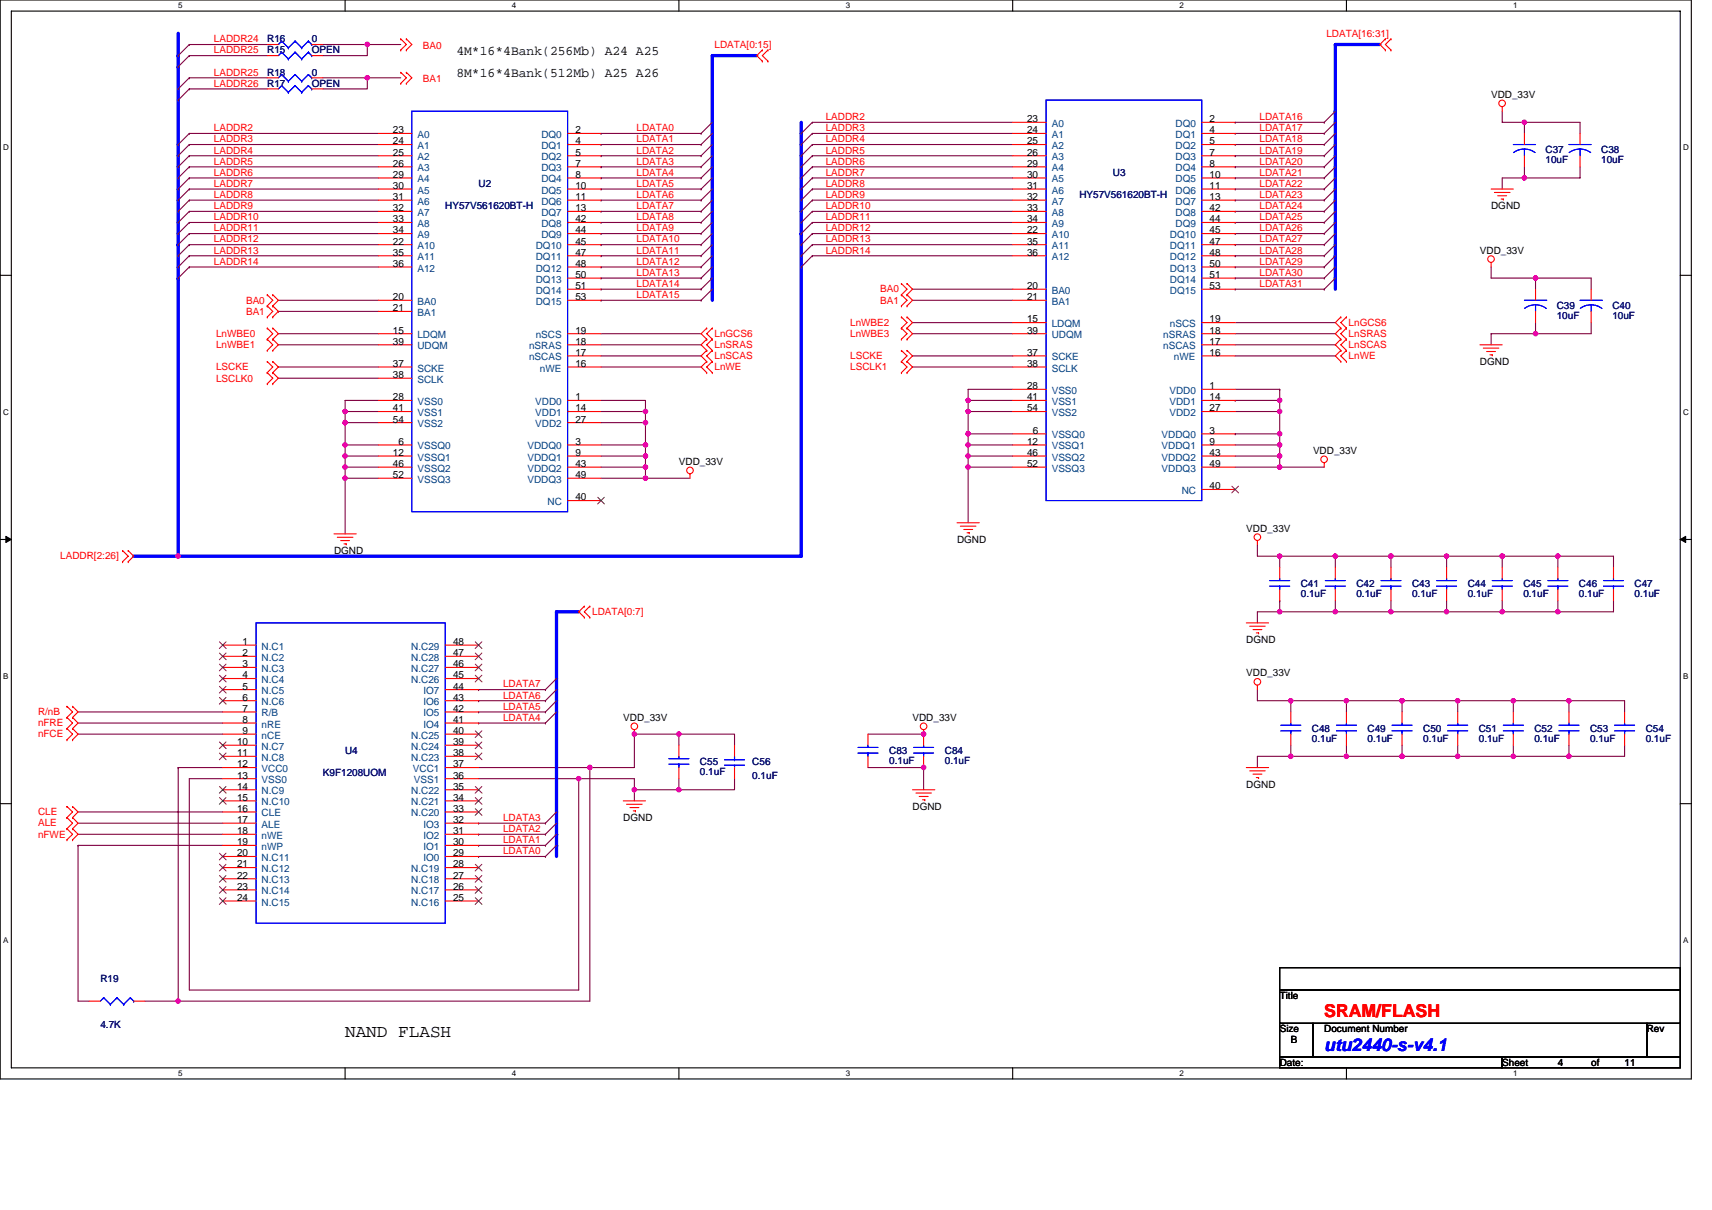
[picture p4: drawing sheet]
<svg xmlns="http://www.w3.org/2000/svg" width="297mm" height="210mm" viewBox="0 0 297 210" stroke-linecap="round" stroke-linejoin="round" font-family="sans-serif">
<defs><g id="words">
<text font-size="3.1" fill="#f00" x="229.8" y="176.6">SRAM/FLASH</text>
<text font-size="3.1" x="59.9" y="180">NAND FLASH</text>
<text font-size="3.1" fill="#00f" x="229.8" y="182.4">utu2440-s-v4.1</text>
<g font-size="2.3">
<text x="79.2" y="9.6">4M*16*4Bank(256Mb) A24 A25</text>
<text x="79.2" y="13.4">8M*16*4Bank(512Mb) A25 A26</text>
</g>
<g font-size="1.7" fill="#f00">
<text x="37.1" y="7.3">LADDR24</text>
<text x="37.1" y="9.3">LADDR25</text>
<text x="73.4" y="8.5">BA0</text>
<text x="124" y="8.3">LDATA[0:15]</text>
<text x="230.1" y="6.4">LDATA[16:31]</text>
<text x="37.1" y="15">LADDR26</text>
<text x="37.1" y="13.1">LADDR25</text>
<text x="73.4" y="14.3">BA1</text>
<text x="37.1" y="22.8">LADDR2</text>
<text x="110.4" y="22.8">LDATA0</text>
<text x="143.3" y="20.8">LADDR2</text>
<text x="143.3" y="22.8">LADDR3</text>
<text x="218.5" y="20.8">LDATA16</text>
<text x="218.5" y="22.8">LDATA17</text>
<text x="37.1" y="24.7">LADDR3</text>
<text x="37.1" y="26.6">LADDR4</text>
<text x="37.1" y="28.6">LADDR5</text>
<text x="110.4" y="24.7">LDATA1</text>
<text x="110.4" y="26.6">LDATA2</text>
<text x="110.4" y="28.6">LDATA3</text>
<text x="143.3" y="24.7">LADDR4</text>
<text x="143.3" y="26.6">LADDR5</text>
<text x="143.3" y="28.6">LADDR6</text>
<text x="218.5" y="24.7">LDATA18</text>
<text x="218.5" y="26.6">LDATA19</text>
<text x="218.5" y="28.6">LDATA20</text>
<text x="37.1" y="30.5">LADDR6</text>
<text x="37.1" y="32.4">LADDR7</text>
<text x="37.1" y="34.4">LADDR8</text>
<text x="110.4" y="30.5">LDATA4</text>
<text x="110.4" y="32.4">LDATA5</text>
<text x="110.4" y="34.4">LDATA6</text>
<text x="143.3" y="30.5">LADDR7</text>
<text x="143.3" y="32.4">LADDR8</text>
<text x="143.3" y="34.4">LADDR9</text>
<text x="218.5" y="30.5">LDATA21</text>
<text x="218.5" y="32.4">LDATA22</text>
<text x="218.5" y="34.4">LDATA23</text>
<text x="37.1" y="36.3">LADDR9</text>
<text x="37.1" y="38.2">LADDR10</text>
<text x="37.1" y="40.2">LADDR11</text>
<text x="110.4" y="36.3">LDATA7</text>
<text x="110.4" y="38.2">LDATA8</text>
<text x="110.4" y="40.2">LDATA9</text>
<text x="143.3" y="36.3">LADDR10</text>
<text x="143.3" y="38.2">LADDR11</text>
<text x="143.3" y="40.2">LADDR12</text>
<text x="218.5" y="36.3">LDATA24</text>
<text x="218.5" y="38.2">LDATA25</text>
<text x="218.5" y="40.2">LDATA26</text>
<text x="37.1" y="42.1">LADDR12</text>
<text x="37.1" y="44">LADDR13</text>
<text x="37.1" y="46">LADDR14</text>
<text x="110.4" y="42.1">LDATA10</text>
<text x="110.4" y="44">LDATA11</text>
<text x="110.4" y="46">LDATA12</text>
<text x="110.4" y="47.9">LDATA13</text>
<text x="143.3" y="42.1">LADDR13</text>
<text x="143.3" y="44">LADDR14</text>
<text x="218.5" y="42.1">LDATA27</text>
<text x="218.5" y="44">LDATA28</text>
<text x="218.5" y="46">LDATA29</text>
<text x="218.5" y="47.9">LDATA30</text>
<text x="42.7" y="52.7">BA0</text>
<text x="110.4" y="49.8">LDATA14</text>
<text x="110.4" y="51.7">LDATA15</text>
<text x="152.7" y="50.8">BA0</text>
<text x="152.7" y="52.7">BA1</text>
<text x="218.5" y="49.8">LDATA31</text>
<text x="37.5" y="58.5">LnWBE0</text>
<text x="42.7" y="54.6">BA1</text>
<text x="124" y="58.5">LnGCS6</text>
<text x="147.5" y="56.6">LnWBE2</text>
<text x="147.5" y="58.5">LnWBE3</text>
<text x="234" y="56.6">LnGCS6</text>
<text x="234" y="58.5">LnSRAS</text>
<text x="37.5" y="60.4">LnWBE1</text>
<text x="37.5" y="64.3">LSCKE</text>
<text x="124" y="60.4">LnSRAS</text>
<text x="124" y="62.4">LnSCAS</text>
<text x="124" y="64.3">LnWE</text>
<text x="147.5" y="62.4">LSCKE</text>
<text x="147.5" y="64.3">LSCLK1</text>
<text x="234" y="60.4">LnSCAS</text>
<text x="234" y="62.4">LnWE</text>
<text x="37.5" y="66.2">LSCLK0</text>
<text x="10.5" y="97.1">LADDR[2:26]</text>
<text x="102.7" y="106.7">LDATA[0:7]</text>
<text x="87.3" y="119.3">LDATA7</text>
<text x="6.6" y="124.1">R/nB</text>
<text x="87.3" y="125.1">LDATA4</text>
<text x="87.3" y="123.2">LDATA5</text>
<text x="87.3" y="121.2">LDATA6</text>
<text x="6.6" y="126">nFRE</text>
<text x="6.6" y="128">nFCE</text>
<text x="6.6" y="141.5">CLE</text>
<text x="6.6" y="143.4">ALE</text>
<text x="87.3" y="142.5">LDATA3</text>
<text x="6.6" y="145.4">nFWE</text>
<text x="87.3" y="148.3">LDATA0</text>
<text x="87.3" y="146.3">LDATA1</text>
<text x="87.3" y="144.4">LDATA2</text>
</g>
<g font-size="1.7" fill="#000080">
<text x="46.4" y="9.3">R15</text>
<text x="46.4" y="7.3">R16</text>
<text x="54.1" y="9.3">OPEN</text>
<text x="54.1" y="7.3">0</text>
<text x="46.4" y="15">R17</text>
<text x="46.4" y="13.1">R18</text>
<text x="54.1" y="15">OPEN</text>
<text x="54.1" y="13.1">0</text>
<text x="268.2" y="26.6">C37</text>
<text x="268.2" y="28.4">10uF</text>
<text x="277.8" y="26.6">C38</text>
<text x="277.8" y="28.4">10uF</text>
<text x="83" y="32.4">U2</text>
<text x="187.3" y="34.4">HY57V561620BT-H</text>
<text x="193.1" y="30.5">U3</text>
<text x="77.3" y="36.3">HY57V561620BT-H</text>
<text x="270.1" y="53.7">C39</text>
<text x="279.8" y="53.7">C40</text>
<text x="270.1" y="55.4">10uF</text>
<text x="279.8" y="55.4">10uF</text>
<text x="225.7" y="101.9">C41</text>
<text x="235.3" y="101.9">C42</text>
<text x="245" y="101.9">C43</text>
<text x="254.7" y="101.9">C44</text>
<text x="264.3" y="101.9">C45</text>
<text x="274" y="101.9">C46</text>
<text x="283.6" y="101.9">C47</text>
<text x="225.7" y="103.7">0.1uF</text>
<text x="235.3" y="103.7">0.1uF</text>
<text x="245" y="103.7">0.1uF</text>
<text x="254.7" y="103.7">0.1uF</text>
<text x="264.3" y="103.7">0.1uF</text>
<text x="274" y="103.7">0.1uF</text>
<text x="283.6" y="103.7">0.1uF</text>
<text x="59.9" y="130.9">U4</text>
<text x="154.3" y="130.9">C83</text>
<text x="163.9" y="130.9">C84</text>
<text x="227.6" y="127">C48</text>
<text x="227.6" y="128.8">0.1uF</text>
<text x="237.3" y="127">C49</text>
<text x="237.3" y="128.8">0.1uF</text>
<text x="246.9" y="127">C50</text>
<text x="246.9" y="128.8">0.1uF</text>
<text x="256.6" y="127">C51</text>
<text x="256.6" y="128.8">0.1uF</text>
<text x="266.2" y="127">C52</text>
<text x="266.2" y="128.8">0.1uF</text>
<text x="275.9" y="127">C53</text>
<text x="275.9" y="128.8">0.1uF</text>
<text x="285.5" y="127">C54</text>
<text x="285.5" y="128.8">0.1uF</text>
<text x="56" y="134.7">K9F1208UOM</text>
<text x="121.5" y="132.8">C55</text>
<text x="121.5" y="134.5">0.1uF</text>
<text x="130.5" y="132.8">C56</text>
<text x="130.5" y="135.1">0.1uF</text>
<text x="154.3" y="132.6">0.1uF</text>
<text x="163.9" y="132.6">0.1uF</text>
<text x="17.4" y="170.5">R19</text>
<text x="17.4" y="178.4">4.7K</text>
</g>
<g font-size="1.7">
<text x="258.7" y="17">VDD_33V</text>
<text x="68.2" y="23.1">23</text>
<text x="99.8" y="23.1">2</text>
<text x="178.2" y="21.2">23</text>
<text x="178.2" y="23.1">24</text>
<text x="209.9" y="21.2">2</text>
<text x="209.9" y="23.1">4</text>
<text x="68.2" y="25.1">24</text>
<text x="68.2" y="27">25</text>
<text x="68.2" y="28.9">26</text>
<text x="99.8" y="25.1">4</text>
<text x="99.8" y="27">5</text>
<text x="99.8" y="28.9">7</text>
<text x="178.2" y="25.1">25</text>
<text x="178.2" y="27">26</text>
<text x="178.2" y="28.9">29</text>
<text x="209.9" y="25.1">5</text>
<text x="209.9" y="27">7</text>
<text x="209.9" y="28.9">8</text>
<text x="68.2" y="30.9">29</text>
<text x="68.2" y="32.8">30</text>
<text x="68.2" y="34.7">31</text>
<text x="99.8" y="30.9">8</text>
<text x="99.8" y="32.8">10</text>
<text x="99.8" y="34.7">11</text>
<text x="178.2" y="30.9">30</text>
<text x="178.2" y="32.8">31</text>
<text x="178.2" y="34.7">32</text>
<text x="209.9" y="30.9">10</text>
<text x="209.9" y="32.8">11</text>
<text x="209.9" y="34.7">13</text>
<text x="68.2" y="36.7">32</text>
<text x="68.2" y="38.6">33</text>
<text x="68.2" y="40.5">34</text>
<text x="99.8" y="36.7">13</text>
<text x="99.8" y="38.6">42</text>
<text x="99.8" y="40.5">44</text>
<text x="178.2" y="36.7">33</text>
<text x="178.2" y="38.6">34</text>
<text x="178.2" y="40.5">22</text>
<text x="209.9" y="40.5">45</text>
<text x="209.9" y="36.7">42</text>
<text x="209.9" y="38.6">44</text>
<text x="258.7" y="36.3">DGND</text>
<text x="68.2" y="42.4">22</text>
<text x="68.2" y="44.4">35</text>
<text x="68.2" y="46.3">36</text>
<text x="99.8" y="42.4">45</text>
<text x="99.8" y="44.4">47</text>
<text x="99.8" y="46.3">48</text>
<text x="178.2" y="42.4">35</text>
<text x="178.2" y="44.4">36</text>
<text x="209.9" y="42.4">47</text>
<text x="209.9" y="44.4">48</text>
<text x="209.9" y="46.3">50</text>
<text x="256.8" y="44">VDD_33V</text>
<text x="68.2" y="52.1">20</text>
<text x="99.8" y="48.2">50</text>
<text x="99.8" y="50.2">51</text>
<text x="99.8" y="52.1">53</text>
<text x="178.2" y="50.2">20</text>
<text x="178.2" y="52.1">21</text>
<text x="209.9" y="48.2">51</text>
<text x="209.9" y="50.2">53</text>
<text x="68.2" y="54">21</text>
<text x="68.2" y="57.9">15</text>
<text x="68.2" y="59.8">39</text>
<text x="99.8" y="57.9">19</text>
<text x="99.8" y="59.8">18</text>
<text x="178.2" y="56">15</text>
<text x="178.2" y="57.9">39</text>
<text x="209.9" y="56">19</text>
<text x="209.9" y="59.8">17</text>
<text x="209.9" y="57.9">18</text>
<text x="68.2" y="63.7">37</text>
<text x="68.2" y="65.6">38</text>
<text x="99.8" y="61.7">17</text>
<text x="99.8" y="63.7">16</text>
<text x="178.2" y="61.7">37</text>
<text x="178.2" y="63.7">38</text>
<text x="209.9" y="61.7">16</text>
<text x="256.8" y="63.3">DGND</text>
<text x="68.2" y="69.5">28</text>
<text x="68.2" y="71.4">41</text>
<text x="99.8" y="69.5">1</text>
<text x="99.8" y="71.4">14</text>
<text x="178.2" y="67.5">28</text>
<text x="178.2" y="69.5">41</text>
<text x="178.2" y="71.4">54</text>
<text x="209.9" y="67.5">1</text>
<text x="209.9" y="69.5">14</text>
<text x="209.9" y="71.4">27</text>
<text x="68.2" y="73.3">54</text>
<text x="69.1" y="77.2">6</text>
<text x="99.8" y="77.2">3</text>
<text x="99.8" y="73.3">27</text>
<text x="178.2" y="77.2">12</text>
<text x="179.2" y="75.3">6</text>
<text x="209.9" y="75.3">3</text>
<text x="209.9" y="77.2">9</text>
<text x="68.2" y="79.1">12</text>
<text x="68.2" y="81">46</text>
<text x="68.2" y="83">52</text>
<text x="99.8" y="81">43</text>
<text x="99.8" y="79.1">9</text>
<text x="99.8" y="83">49</text>
<text x="117.8" y="80.7">VDD_33V</text>
<text x="178.2" y="79.1">46</text>
<text x="178.2" y="81">52</text>
<text x="209.9" y="79.1">43</text>
<text x="209.9" y="81">49</text>
<text x="227.8" y="78.8">VDD_33V</text>
<text x="99.8" y="86.8">40</text>
<text x="209.9" y="84.9">40</text>
<text x="166" y="94.2">DGND</text>
<text x="216.2" y="92.3">VDD_33V</text>
<text x="58" y="96.1">DGND</text>
<text x="42.1" y="111.9">1</text>
<text x="42.1" y="113.9">2</text>
<text x="78.6" y="111.9">48</text>
<text x="78.6" y="113.9">47</text>
<text x="216.2" y="111.6">DGND</text>
<text x="42.1" y="115.8">3</text>
<text x="42.1" y="117.7">4</text>
<text x="42.1" y="119.7">5</text>
<text x="78.6" y="115.8">46</text>
<text x="78.6" y="117.7">45</text>
<text x="78.6" y="119.7">44</text>
<text x="216.2" y="117.4">VDD_33V</text>
<text x="42.1" y="121.6">6</text>
<text x="42.1" y="123.5">7</text>
<text x="42.1" y="125.5">8</text>
<text x="78.6" y="121.6">43</text>
<text x="78.6" y="123.5">42</text>
<text x="78.6" y="125.5">41</text>
<text x="108.1" y="125.1">VDD_33V</text>
<text x="158.3" y="125.1">VDD_33V</text>
<text x="41.1" y="129.3">10</text>
<text x="41.1" y="131.2">11</text>
<text x="42.1" y="127.4">9</text>
<text x="78.6" y="127.4">40</text>
<text x="78.6" y="129.3">39</text>
<text x="78.6" y="131.2">38</text>
<text x="41.1" y="133.2">12</text>
<text x="41.1" y="135.1">13</text>
<text x="41.1" y="137">14</text>
<text x="78.6" y="137">35</text>
<text x="78.6" y="135.1">36</text>
<text x="78.6" y="133.2">37</text>
<text x="216.2" y="136.7">DGND</text>
<text x="41.1" y="139">15</text>
<text x="41.1" y="140.9">16</text>
<text x="41.1" y="142.8">17</text>
<text x="78.6" y="139">34</text>
<text x="78.6" y="140.9">33</text>
<text x="78.6" y="142.8">32</text>
<text x="108.1" y="142.5">DGND</text>
<text x="158.3" y="140.5">DGND</text>
<text x="41.1" y="144.8">18</text>
<text x="41.1" y="146.7">19</text>
<text x="41.1" y="148.6">20</text>
<text x="78.6" y="144.8">31</text>
<text x="78.6" y="146.7">30</text>
<text x="78.6" y="148.6">29</text>
<text x="41.1" y="150.5">21</text>
<text x="41.1" y="152.5">22</text>
<text x="41.1" y="154.4">23</text>
<text x="78.6" y="150.5">28</text>
<text x="78.6" y="152.5">27</text>
<text x="78.6" y="154.4">26</text>
<text x="41.1" y="156.3">24</text>
<text x="78.6" y="156.3">25</text>
<text x="222" y="173.4">Title</text>
<text x="222" y="179.1">Size</text>
<text x="229.8" y="179.1">Document Number</text>
<text x="285.7" y="179.1">Rev</text>
<text x="222" y="184.9">Date:</text>
<text x="224" y="181.1">B</text>
<text x="260.6" y="184.9">Sheet</text>
<text x="270.3" y="184.9">4</text>
<text x="276.1" y="184.9">of</text>
<text x="281.9" y="184.9">11</text>
</g>
<g font-size="1.7" fill="#004080">
<text x="72.4" y="23.9">A0</text>
<text x="93.9" y="23.9">DQ0</text>
<text x="182.5" y="22">A0</text>
<text x="182.5" y="23.9">A1</text>
<text x="204" y="22">DQ0</text>
<text x="204" y="23.9">DQ1</text>
<text x="72.4" y="25.9">A1</text>
<text x="72.4" y="27.8">A2</text>
<text x="72.4" y="29.7">A3</text>
<text x="93.9" y="25.9">DQ1</text>
<text x="93.9" y="27.8">DQ2</text>
<text x="93.9" y="29.7">DQ3</text>
<text x="182.5" y="25.9">A2</text>
<text x="182.5" y="27.8">A3</text>
<text x="182.5" y="29.7">A4</text>
<text x="204" y="25.9">DQ2</text>
<text x="204" y="27.8">DQ3</text>
<text x="204" y="29.7">DQ4</text>
<text x="72.4" y="31.7">A4</text>
<text x="72.4" y="33.6">A5</text>
<text x="72.4" y="35.5">A6</text>
<text x="93.9" y="31.7">DQ4</text>
<text x="93.9" y="33.6">DQ5</text>
<text x="93.9" y="35.5">DQ6</text>
<text x="182.5" y="31.7">A5</text>
<text x="182.5" y="33.6">A6</text>
<text x="182.5" y="35.5">A7</text>
<text x="204" y="31.7">DQ5</text>
<text x="204" y="33.6">DQ6</text>
<text x="204" y="35.5">DQ7</text>
<text x="72.4" y="37.5">A7</text>
<text x="72.4" y="39.4">A8</text>
<text x="72.4" y="41.3">A9</text>
<text x="93.9" y="37.5">DQ7</text>
<text x="93.9" y="39.4">DQ8</text>
<text x="93.9" y="41.3">DQ9</text>
<text x="182.5" y="37.5">A8</text>
<text x="182.5" y="39.4">A9</text>
<text x="182.5" y="41.3">A10</text>
<text x="203" y="41.3">DQ10</text>
<text x="204" y="37.5">DQ8</text>
<text x="204" y="39.4">DQ9</text>
<text x="72.4" y="43.2">A10</text>
<text x="72.4" y="45.2">A11</text>
<text x="72.4" y="47.1">A12</text>
<text x="93" y="43.2">DQ10</text>
<text x="93" y="45.2">DQ11</text>
<text x="93" y="47.1">DQ12</text>
<text x="182.5" y="43.2">A11</text>
<text x="182.5" y="45.2">A12</text>
<text x="203" y="43.2">DQ11</text>
<text x="203" y="45.2">DQ12</text>
<text x="203" y="47.1">DQ13</text>
<text x="72.4" y="52.9">BA0</text>
<text x="93" y="49">DQ13</text>
<text x="93" y="51">DQ14</text>
<text x="93" y="52.9">DQ15</text>
<text x="182.5" y="51">BA0</text>
<text x="182.5" y="52.9">BA1</text>
<text x="203" y="49">DQ14</text>
<text x="203" y="51">DQ15</text>
<text x="72.4" y="54.8">BA1</text>
<text x="72.4" y="58.7">LDQM</text>
<text x="93" y="58.7">nSCS</text>
<text x="182.5" y="56.8">LDQM</text>
<text x="182.5" y="58.7">UDQM</text>
<text x="201.8" y="58.7">nSRAS</text>
<text x="203" y="56.8">nSCS</text>
<text x="72.4" y="60.6">UDQM</text>
<text x="72.4" y="64.5">SCKE</text>
<text x="91.8" y="62.5">nSCAS</text>
<text x="91.8" y="60.6">nSRAS</text>
<text x="93.7" y="64.5">nWE</text>
<text x="182.5" y="62.5">SCKE</text>
<text x="182.5" y="64.5">SCLK</text>
<text x="201.8" y="60.6">nSCAS</text>
<text x="203.7" y="62.5">nWE</text>
<text x="72.4" y="70.3">VSS0</text>
<text x="72.4" y="66.4">SCLK</text>
<text x="92.9" y="70.3">VDD0</text>
<text x="182.5" y="68.3">VSS0</text>
<text x="182.5" y="70.3">VSS1</text>
<text x="202.9" y="68.3">VDD0</text>
<text x="202.9" y="70.3">VDD1</text>
<text x="72.4" y="72.2">VSS1</text>
<text x="72.4" y="74.1">VSS2</text>
<text x="72.4" y="78">VSSQ0</text>
<text x="91.5" y="78">VDDQ0</text>
<text x="92.9" y="72.2">VDD1</text>
<text x="92.9" y="74.1">VDD2</text>
<text x="182.5" y="72.2">VSS2</text>
<text x="182.5" y="76.1">VSSQ0</text>
<text x="182.5" y="78">VSSQ1</text>
<text x="201.5" y="76.1">VDDQ0</text>
<text x="201.5" y="78">VDDQ1</text>
<text x="202.9" y="72.2">VDD2</text>
<text x="72.4" y="79.9">VSSQ1</text>
<text x="72.4" y="81.9">VSSQ2</text>
<text x="72.4" y="83.8">VSSQ3</text>
<text x="91.5" y="81.9">VDDQ2</text>
<text x="91.5" y="79.9">VDDQ1</text>
<text x="91.5" y="83.8">VDDQ3</text>
<text x="182.5" y="79.9">VSSQ2</text>
<text x="182.5" y="81.9">VSSQ3</text>
<text x="201.5" y="79.9">VDDQ2</text>
<text x="201.5" y="81.9">VDDQ3</text>
<text x="95" y="87.7">NC</text>
<text x="205" y="85.7">NC</text>
<text x="45.4" y="112.7">N.C1</text>
<text x="71.3" y="112.7">N.C29</text>
<text x="45.4" y="114.7">N.C2</text>
<text x="45.4" y="116.6">N.C3</text>
<text x="45.4" y="118.5">N.C4</text>
<text x="71.3" y="114.7">N.C28</text>
<text x="71.3" y="116.6">N.C27</text>
<text x="71.3" y="118.5">N.C26</text>
<text x="45.4" y="120.5">N.C5</text>
<text x="45.4" y="122.4">N.C6</text>
<text x="45.4" y="124.3">R/B</text>
<text x="73.5" y="120.5">IO7</text>
<text x="73.5" y="122.4">IO6</text>
<text x="73.5" y="124.3">IO5</text>
<text x="45.4" y="126.3">nRE</text>
<text x="45.4" y="128.2">nCE</text>
<text x="45.4" y="130.1">N.C7</text>
<text x="71.3" y="128.2">N.C25</text>
<text x="71.3" y="130.1">N.C24</text>
<text x="73.5" y="126.3">IO4</text>
<text x="45.4" y="132">N.C8</text>
<text x="45.4" y="134">VCC0</text>
<text x="45.4" y="135.9">VSS0</text>
<text x="45.4" y="137.8">N.C9</text>
<text x="71.3" y="132">N.C23</text>
<text x="71.3" y="137.8">N.C22</text>
<text x="71.6" y="134">VCC1</text>
<text x="71.8" y="135.9">VSS1</text>
<text x="45.4" y="139.8">N.C10</text>
<text x="45.4" y="141.7">CLE</text>
<text x="45.4" y="143.6">ALE</text>
<text x="71.3" y="139.8">N.C21</text>
<text x="71.3" y="141.7">N.C20</text>
<text x="73.5" y="143.6">IO3</text>
<text x="45.4" y="145.6">nWE</text>
<text x="45.4" y="147.5">nWP</text>
<text x="45.4" y="149.4">N.C11</text>
<text x="73.5" y="145.6">IO2</text>
<text x="73.5" y="147.5">IO1</text>
<text x="73.5" y="149.4">IO0</text>
<text x="45.4" y="151.3">N.C12</text>
<text x="45.4" y="153.3">N.C13</text>
<text x="45.4" y="155.2">N.C14</text>
<text x="71.3" y="151.3">N.C19</text>
<text x="71.3" y="153.3">N.C18</text>
<text x="71.3" y="155.2">N.C17</text>
<text x="45.4" y="157.1">N.C15</text>
<text x="71.3" y="157.1">N.C16</text>
</g>
<g font-size="1.4">
<text x="30.9" y="1.5">5</text>
<text x="88.8" y="1.5">4</text>
<text x="146.7" y="1.5">3</text>
<text x="204.7" y="1.5">2</text>
<text x="262.6" y="1.5">1</text>
<text x=".5" y="26.1">D</text>
<text x="292" y="26.1">D</text>
<text x=".5" y="71.9">C</text>
<text x="292" y="71.9">C</text>
<text x=".5" y="117.8">B</text>
<text x="292" y="117.8">B</text>
<text x=".5" y="163.6">A</text>
<text x="292" y="163.6">A</text>
<text x="30.9" y="186.8">5</text>
<text x="88.8" y="186.8">4</text>
<text x="146.7" y="186.8">3</text>
<text x="204.7" y="186.8">2</text>
<text x="262.6" y="186.8">1</text>
</g>
</g></defs>
<path d="M0 0h293.5v187.2h-293.5zM2 1.9h289.5v183.4h-289.5z" fill="none" stroke="#000" stroke-width=".19"/>
<g fill="#fff">
<path d="M30.9 .2h.8v1.6h-.8z"/>
<path d="M30.9 185.5h.8v1.6h-.8z"/>
</g>
<path d="M59.9 0v1.9M59.9 185.3v1.9" fill="none" stroke="#000" stroke-width=".19"/>
<g fill="#fff">
<path d="M88.8 .2h.8v1.6h-.8z"/>
<path d="M88.8 185.5h.8v1.6h-.8z"/>
</g>
<path d="M117.8 0v1.9M117.8 185.3v1.9" fill="none" stroke="#000" stroke-width=".19"/>
<g fill="#fff">
<path d="M146.7 .2h.8v1.6h-.8z"/>
<path d="M146.7 185.5h.8v1.6h-.8z"/>
</g>
<path d="M175.7 0v1.9M175.7 185.3v1.9" fill="none" stroke="#000" stroke-width=".19"/>
<g fill="#fff">
<path d="M204.7 .2h.7v1.6h-.7z"/>
<path d="M204.7 185.5h.7v1.6h-.7z"/>
</g>
<path d="M233.6 0v1.9M233.6 185.3v1.9" fill="none" stroke="#000" stroke-width=".19"/>
<g fill="#fff">
<path d="M262.6 .2h.7v1.6h-.7z"/>
<path d="M262.6 185.5h.7v1.6h-.7z"/>
<path d="M.5 24.8h1v1.6h-1z"/>
<path d="M292 24.8h1v1.6h-1z"/>
<path d="M.5 70.7h1v1.5h-1z"/>
<path d="M292 70.7h1v1.5h-1z"/>
</g>
<path d="M0 47.8h2M291.5 47.8h2" fill="none" stroke="#000" stroke-width=".19"/>
<g fill="#fff">
<path d="M.5 116.5h.9v1.6h-.9z"/>
<path d="M292 116.5h.9v1.6h-.9z"/>
</g>
<path d="M0 93.6h2M291.5 93.6h2" fill="none" stroke="#000" stroke-width=".19"/>
<path d="M1 93.1l1 .5-1 .5zM291.5 93.6l1-.5v1z" fill="#000" stroke="#000" stroke-width=".17"/>
<g fill="#fff">
<path d="M.5 162.4h.9v1.5h-.9z"/>
<path d="M292 162.4h.9v1.5h-.9z"/>
</g>
<path d="M0 139.5h2M291.5 139.5h2M222 167.9h69.5v3.9h-69.5zM222 171.8h69.5v5.8h-69.5zM222 177.6h5.8v5.8h-5.8zM227.8 177.6h57.9v5.8h-57.9zM285.7 177.6h5.8v5.8h-5.8zM222 183.4h38.6v1.9h-38.6zM260.6 183.4h30.9v1.9h-30.9z" fill="none" stroke="#000" stroke-width=".19"/>
<g fill="none" stroke="#00f" stroke-width=".57">
<path d="M30.9 11.6v30.9M30.9 9.7h.1M30.9 5.8v3.9M30.9 11.6h.1M30.9 9.7v1.9M131.3 9.7h-7.7v38.6M231.7 19.3h.1M231.7 19.3v25.1M239.4 7.7h-7.7v11.6M139 21.2v19.3M30.9 48.3h.1M30.9 42.5v5.8"/>
<path d="M30.9 42.5h.1M30.9 48.3v48.2M123.6 48.3v3.8M123.6 48.3h.1M139 40.5v56h-108.1M139 40.5h.1M231.7 44.4v5.8M231.7 44.4h.1M23.2 96.5h7.7M96.6 106.2v38.6M96.6 106.2h.1M96.6 106.2h3.8"/>
<path d="M96.6 146.7h.1M96.6 144.8h.1M96.6 144.8v3.8"/>
</g>
<g fill="none" stroke="#800040" stroke-width=".19">
<path d="M30.9 17.4h.1M30.9 15.4h.1M30.9 9.7h.1M30.9 11.6h.1M32.8 15.4h.1M32.8 13.5h.1M32.8 7.7h.1M32.8 9.7h.1M32.8 15.4h13.6M32.8 13.5h13.6M32.8 7.7h13.6M32.8 9.7h13.6"/>
<path d="M32.8 15.4l-1.9 2M32.8 13.5l-1.9 1.9M32.8 7.7l-1.9 2M32.8 9.7l-1.9 1.9M56 7.7h7.7M56 13.5h7.7M63.7 7.7v2h-7.7M63.7 7.7h.1M63.7 7.7h5.8M63.7 13.5v1.9h-7.7M63.7 13.5h.1M63.7 13.5h5.8"/>
<path d="M231.7 19.3l-1.9 1.9M260.6 19.3v1.9h3.9M30.9 25.1h.1M30.9 27h.1M30.9 29h.1M30.9 30.9h.1M30.9 32.8h.1M30.9 34.7h.1M30.9 36.7h.1M30.9 38.6h.1M32.8 23.2h.1M32.8 25.1h.1"/>
<path d="M32.8 27h.1M32.8 29h.1M32.8 30.9h.1M32.8 32.8h.1M32.8 34.7h.1M32.8 36.7h.1M32.8 38.6h.1M32.8 23.2h32.9M32.8 25.1h32.9M32.8 27h32.9M32.8 29h32.9M32.8 30.9h32.9"/>
<path d="M32.8 32.8h32.9M32.8 34.7h32.9M32.8 36.7h32.9M32.8 38.6h32.9M32.8 23.2l-1.9 1.9M32.8 25.1l-1.9 1.9M32.8 27l-1.9 2M32.8 29l-1.9 1.9M32.8 30.9l-1.9 1.9M32.8 32.8l-1.9 1.9M32.8 34.7l-1.9 2M32.8 36.7l-1.9 1.9"/>
<path d="M32.8 38.6l-1.9 1.9M104.3 23.2h.1M104.3 25.1h.1M104.3 27h.1M104.3 29h.1M104.3 30.9h.1M104.3 32.8h.1M104.3 34.7h.1M104.3 36.7h.1M104.3 38.6h.1M104.3 23.2h17.3M104.3 25.1h17.3"/>
<path d="M104.3 27h17.3M104.3 29h17.3M104.3 30.9h17.3M104.3 32.8h17.3M104.3 34.7h17.3M104.3 36.7h17.3M104.3 38.6h17.3M121.6 23.2h.1M121.6 25.1h.1M121.6 27h.1M121.6 29h.1M121.6 30.9h.1"/>
<path d="M121.6 32.8h.1M121.6 34.7h.1M121.6 36.7h.1M121.6 38.6h.1M123.6 21.2l-2 2M123.6 23.2l-2 1.9M123.6 25.1l-2 1.9M123.6 27l-2 2M123.6 29l-2 1.9M123.6 30.9l-2 1.9M123.6 32.8l-2 1.9M123.6 34.7l-2 2"/>
<path d="M123.6 36.7l-2 1.9M123.6 38.6l-2 1.9M139 23.2h.1M139 25.1h.1M139 27h.1M139 29h.1M139 30.9h.1M139 32.8h.1M139 34.7h.1M139 36.7h.1M139 38.6h.1M140.9 21.2h.1"/>
<path d="M140.9 23.2h.1M140.9 25.1h.1M140.9 27h.1M140.9 29h.1M140.9 30.9h.1M140.9 32.8h.1M140.9 34.7h.1M140.9 36.7h.1M140.9 38.6h.1M140.9 23.2h34.8M140.9 25.1h34.8M140.9 27h34.8"/>
<path d="M140.9 29h34.8M140.9 30.9h34.8M140.9 32.8h34.8M140.9 34.7h34.8M140.9 36.7h34.8M140.9 38.6h34.8M140.9 21.2h34.8M140.9 27l-1.9 2M140.9 21.2l-1.9 2M140.9 23.2l-1.9 1.9M140.9 25.1l-1.9 1.9M140.9 29l-1.9 1.9"/>
<path d="M140.9 30.9l-1.9 1.9M140.9 32.8l-1.9 1.9M140.9 34.7l-1.9 2M140.9 36.7l-1.9 1.9M140.9 38.6l-1.9 1.9M214.3 21.2h.1M214.3 23.2h.1M214.3 25.1h.1M214.3 27h.1M214.3 29h.1M214.3 30.9h.1M214.3 32.8h.1"/>
<path d="M214.3 34.7h.1M214.3 36.7h.1M214.3 38.6h.1M214.3 23.2h15.5M214.3 25.1h15.5M214.3 27h15.5M214.3 29h15.5M214.3 30.9h15.5M214.3 32.8h15.5M214.3 34.7h15.5M214.3 36.7h15.5M214.3 38.6h15.5"/>
<path d="M214.3 21.2h15.5M229.8 21.2h.1M229.8 23.2h.1M229.8 25.1h.1M229.8 27h.1M229.8 29h.1M229.8 30.9h.1M229.8 32.8h.1M229.8 34.7h.1M229.8 36.7h.1M229.8 38.6h.1M231.7 21.2l-1.9 2"/>
<path d="M231.7 23.2l-1.9 1.9M231.7 25.1l-1.9 1.9M231.7 27l-1.9 2M231.7 29l-1.9 1.9M231.7 30.9l-1.9 1.9M231.7 32.8l-1.9 1.9M231.7 34.7l-1.9 2M231.7 36.7l-1.9 1.9M231.7 38.6l-1.9 1.9M264.5 21.2h9.6v2M264.5 30.9h-3.9v1.9M264.5 30.9h.1"/>
<path d="M264.5 29v1.9M264.5 21.2h.1M264.5 21.2v2M274.1 29v1.9h-9.6M30.9 40.5h.1M30.9 42.5h.1M30.9 44.4h.1M30.9 46.3h.1M30.9 48.3h.1M32.8 40.5h.1M32.8 42.5h.1M32.8 44.4h.1"/>
<path d="M32.8 46.3h.1M32.8 40.5h32.9M32.8 42.5h32.9M32.8 44.4h32.9M32.8 46.3h32.9M32.8 40.5l-1.9 2M32.8 42.5l-1.9 1.9M32.8 44.4l-1.9 1.9M32.8 46.3l-1.9 2M48.3 57.9h17.4M48.3 59.8h17.4M48.3 52.1h17.4"/>
<path d="M48.3 54h.1M48.3 54h17.4M104.3 40.5h.1M104.3 42.5h.1M104.3 44.4h.1M104.3 46.3h.1M104.3 48.3h.1M104.3 50.2h.1M104.3 52.1h.1M104.3 57.9h17.3M104.3 59.8h17.3M104.3 40.5h17.3"/>
<path d="M104.3 42.5h17.3M104.3 44.4h17.3M104.3 46.3h17.3M104.3 48.3h17.3M104.3 50.2h17.3M104.3 52.1h17.3M121.6 40.5h.1M121.6 42.5h.1M121.6 44.4h.1M121.6 46.3h.1M121.6 48.3h.1M121.6 50.2h.1"/>
<path d="M121.6 52.1h.1M123.6 40.5l-2 2M123.6 42.5l-2 1.9M123.6 44.4l-2 1.9M123.6 46.3l-2 2M123.6 48.3l-2 1.9M123.6 50.2l-2 1.9M139 40.5h.1M139 42.5h.1M139 44.4h.1M139 46.3h.1M140.9 40.5h.1"/>
<path d="M140.9 42.5h.1M140.9 44.4h.1M140.9 40.5h34.8M140.9 42.5h34.8M140.9 44.4h34.8M140.9 40.5l-1.9 2M140.9 42.5l-1.9 1.9M140.9 44.4l-1.9 1.9M158.3 56h17.4M158.3 57.9h17.4M158.3 50.2h17.4M158.3 52.1h17.4"/>
<path d="M214.3 40.5h.1M214.3 42.5h.1M214.3 44.4h.1M214.3 46.3h.1M214.3 48.3h.1M214.3 50.2h.1M214.3 56h17.4M214.3 57.9h17.4M214.3 59.8h17.4M214.3 40.5h15.5M214.3 42.5h15.5M214.3 44.4h15.5"/>
<path d="M214.3 46.3h15.5M214.3 48.3h15.5M214.3 50.2h15.5M229.8 40.5h.1M229.8 42.5h.1M229.8 44.4h.1M229.8 46.3h.1M229.8 48.3h.1M229.8 50.2h.1M231.7 40.5l-1.9 2M231.7 42.5l-1.9 1.9M231.7 44.4l-1.9 1.9"/>
<path d="M231.7 46.3l-1.9 2M231.7 48.3l-1.9 1.9M258.7 46.3v2h7.7M266.4 48.3h.1M266.4 57.9h.1M266.4 56v1.9M266.4 57.9h-7.7v1.9M266.4 48.3v1.9M266.4 48.3h9.7v1.9M276.1 56v1.9h-9.7M48.3 63.7h17.4M48.3 65.6h17.4"/>
<path d="M59.9 71.4v1.9h5.8M59.9 71.4h.1M59.9 73.3v3.9h5.8M59.9 73.3h.1M59.9 77.2v1.9h5.8M59.9 77.2h.1M59.9 79.1v2h5.8M59.9 79.1h.1M65.7 69.5h-5.8v1.9h5.8M104.3 69.5h7.7v1.9M104.3 79.1h7.7M104.3 77.2h7.7"/>
<path d="M104.3 73.3h7.7M104.3 71.4h7.7M104.3 61.8h17.3M104.3 63.7h17.3M112 79.1h.1M112 77.2h.1M112 73.3h.1M112 71.4h.1M112 71.4v11.6M158.3 61.8h17.4M158.3 63.7h17.4M168 69.5v1.9h7.7"/>
<path d="M168 69.5h.1M168 71.4v3.9h7.7M168 71.4h.1M168 77.2h7.7M168 79.1h7.7M168 75.3h.1M168 77.2h.1M168 79.1h.1M168 75.3v15.4M175.7 67.6h-7.7v1.9h7.7M214.3 67.6h7.7M214.3 79.1h7.7"/>
<path d="M214.3 77.2h7.7M214.3 75.3h.1M214.3 71.4h7.7M214.3 69.5h.1M214.3 61.8h17.4M214.3 75.3h7.7M214.3 69.5h7.7M222 69.5v1.9M222 79.1h.1M222 77.2h.1M222 75.3v1.9M222 71.4h.1"/>
<path d="M222 67.6h.1M222 67.6v1.9M222 71.4v3.9M222 77.2v3.9M59.9 83h.1M59.9 81.1v1.9h5.8M59.9 81.1h.1M59.9 83v9.6M104.3 81.1h7.7M104.3 83h7.7M112 83h.1M112 81.1h.1"/>
<path d="M112 83h7.7M168 81.1h.1M168 81.1h7.7M214.3 81.1h7.7M218.2 94.6v1.9h3.8M222 81.1h.1M222 96.5h.1M222 96.5v1.9M222 96.5h57.9v1.9M222 81.1h7.8M231.7 96.5v1.9M231.7 96.5h.1"/>
<path d="M241.3 96.5v1.9M241.3 96.5h.1M251 96.5v1.9M251 96.5h.1M260.6 96.5h.1M260.6 96.5v1.9M270.3 96.5v1.9M270.3 96.5h.1M83 119.7h.1M83 119.7h11.6M94.6 119.7h.1M96.6 117.8l-2 1.9"/>
<path d="M96.6 119.7l-2 1.9M218.2 119.7v1.9h5.8M222 106.2h9.7M222 106.2h-3.8v1.9M222 104.2h.1M222 104.2v2M231.7 104.2v2M231.7 106.2h.1M231.7 106.2h9.6M241.3 104.2v2M241.3 106.2h9.7M251 104.2v2"/>
<path d="M251 106.2h.1M260.6 104.2v2M260.6 106.2h.1M270.3 104.2v2M270.3 106.2h.1M279.9 104.2v2h-28.9M13.5 125.5h25.1M13.5 127.4h25.1M13.5 123.5h25.1M30.9 133.2h7.7M30.9 133.2h.1M30.9 133.2v40.5"/>
<path d="M38.6 135.1h-5.8v36.7h67.6v-36.7M83 133.2h19.3M83 135.1h17.4M83 125.5h.1M83 123.5h.1M83 121.6h.1M83 121.6h11.6M83 125.5h11.6M83 123.5h11.6M94.6 121.6h.1M94.6 123.5h.1M94.6 125.5h.1"/>
<path d="M96.6 121.6l-2 1.9M96.6 123.5l-2 2M100.4 135.1h.1M100.4 135.1h9.7v2M102.3 133.2h.1M102.3 133.2v40.5h-71.4M110.1 137.1v1.9M110.1 127.4v5.8h-7.8M110.1 127.4h.1M110.1 137.1h.1M110.1 127.4h7.7M110.1 137.1h7.7"/>
<path d="M117.8 135.1v2M117.8 127.4h.1M117.8 127.4h9.6v1.9M117.8 127.4v1.9M127.4 135.1v2h-9.6M150.6 127.4h9.6M150.6 133.2h9.6M160.2 127.4h.1M160.2 133.2h.1M160.2 133.2v3.9M224 121.6h.1M224 131.3h.1"/>
<path d="M224 131.3h-5.8v1.9M224 121.6v1.9M224 129.3v2M224 121.6h57.9v1.9M233.6 121.6v1.9M233.6 129.3v2M233.6 131.3h.1M233.6 121.6h.1M243.3 121.6v1.9M243.3 129.3v2M243.3 131.3h.1M243.3 121.6h.1"/>
<path d="M252.9 121.6v1.9M252.9 129.3v2M252.9 131.3h.1M252.9 121.6h.1M262.6 121.6v1.9M262.6 129.3v2M262.6 131.3h.1M262.6 121.6h.1M272.2 121.6v1.9M272.2 129.3v2M272.2 131.3h.1M272.2 121.6h.1"/>
<path d="M281.9 129.3v2h-57.9M13.5 144.8h25.1M13.5 146.7h.1M13.5 146.7v27h2M13.5 140.9h25.1M13.5 142.9h25.1M13.5 146.7h25.1M83 148.6h.1M83 146.7h.1M83 144.8h.1M83 142.9h.1M83 146.7h11.6"/>
<path d="M83 148.6h11.6M83 144.8h11.6M83 142.9h11.6M94.6 142.9h.1M94.6 144.8h.1M94.6 146.7h.1M94.6 148.6h.1M96.6 140.9l-2 2M96.6 142.9l-2 1.9M96.6 144.8l-2 1.9M96.6 146.7l-2 1.9M25.1 173.7h5.8"/>
</g>
<g fill="#f0f" stroke="#f0f" stroke-width=".19">
<circle cx="59.9" cy="83" r=".38"/>
<circle cx="59.9" cy="71.4" r=".38"/>
<circle cx="59.9" cy="73.3" r=".38"/>
<circle cx="59.9" cy="77.2" r=".38"/>
<circle cx="59.9" cy="79.1" r=".38"/>
<circle cx="59.9" cy="81.1" r=".38"/>
<circle cx="168" cy="81.1" r=".38"/>
<circle cx="168" cy="69.5" r=".38"/>
<circle cx="168" cy="71.4" r=".38"/>
<circle cx="168" cy="75.3" r=".38"/>
<circle cx="168" cy="77.2" r=".38"/>
<circle cx="168" cy="79.1" r=".38"/>
<circle cx="112" cy="83" r=".38"/>
<circle cx="112" cy="81.1" r=".38"/>
<circle cx="112" cy="79.1" r=".38"/>
<circle cx="112" cy="77.2" r=".38"/>
<circle cx="112" cy="73.3" r=".38"/>
<circle cx="112" cy="71.4" r=".38"/>
<circle cx="222" cy="81.1" r=".38"/>
<circle cx="222" cy="79.1" r=".38"/>
<circle cx="222" cy="77.2" r=".38"/>
<circle cx="222" cy="75.3" r=".38"/>
<circle cx="222" cy="69.5" r=".38"/>
<circle cx="222" cy="71.4" r=".38"/>
<circle cx="30.9" cy="96.5" r=".38"/>
<circle cx="266.4" cy="48.2" r=".38"/>
<circle cx="266.4" cy="57.9" r=".38"/>
<circle cx="264.5" cy="30.9" r=".38"/>
<circle cx="264.5" cy="21.2" r=".38"/>
<circle cx="223.9" cy="121.6" r=".38"/>
<circle cx="223.9" cy="131.3" r=".38"/>
<circle cx="222" cy="96.5" r=".38"/>
<circle cx="222" cy="106.2" r=".38"/>
<circle cx="243.2" cy="131.3" r=".38"/>
<circle cx="233.6" cy="131.3" r=".38"/>
<circle cx="252.9" cy="131.3" r=".38"/>
<circle cx="272.2" cy="131.3" r=".38"/>
<circle cx="243.2" cy="121.6" r=".38"/>
<circle cx="233.6" cy="121.6" r=".38"/>
<circle cx="272.2" cy="121.6" r=".38"/>
<circle cx="252.9" cy="121.6" r=".38"/>
<circle cx="262.6" cy="131.3" r=".38"/>
<circle cx="262.6" cy="121.6" r=".38"/>
<circle cx="260.6" cy="96.5" r=".38"/>
<circle cx="241.3" cy="96.5" r=".37"/>
<circle cx="231.7" cy="96.5" r=".38"/>
<circle cx="270.3" cy="96.5" r=".38"/>
<circle cx="251" cy="96.5" r=".37"/>
<circle cx="241.3" cy="106.2" r=".37"/>
<circle cx="231.7" cy="106.2" r=".38"/>
<circle cx="270.3" cy="106.2" r=".38"/>
<circle cx="251" cy="106.2" r=".37"/>
<circle cx="260.6" cy="106.2" r=".38"/>
<circle cx="100.4" cy="135.1" r=".38"/>
<circle cx="117.8" cy="127.4" r=".38"/>
<circle cx="110" cy="127.4" r=".38"/>
<circle cx="117.8" cy="137" r=".38"/>
<circle cx="110" cy="137" r=".38"/>
<circle cx="102.3" cy="133.2" r=".38"/>
<circle cx="30.9" cy="173.7" r=".38"/>
<circle cx="63.7" cy="7.7" r=".38"/>
<circle cx="63.7" cy="13.5" r=".38"/>
<circle cx="160.3" cy="127.4" r=".38"/>
<circle cx="160.3" cy="133.2" r=".38"/>
</g>
<g fill="none" stroke="#f00" stroke-width=".19">
<path d="M46.4 15.4h1.9M46.4 13.5h1.9M46.4 9.7h1.9M46.4 7.7h1.9M54.1 15.4h1.9M54.1 13.5h1.9M54.1 9.7h1.9M54.1 7.7h1.9M69.5 6.8h.1M69.5 8.7h.1M69.5 12.6h.1M69.5 14.5h.1"/>
<path d="M69.5 6.8l1 .9-1 1M69.5 12.6l1 .9-1 1M70.5 6.8h.1M70.5 8.7h.1M70.5 12.6h.1M70.5 14.5h.1M70.5 6.8l1 .9-1 1M70.5 12.6l1 .9-1 1M132.3 8.7h.1M132.3 10.6h.1M132.3 8.7l-1 1 1 .9M133.2 10.6h.1"/>
<path d="M133.2 8.7h.1M133.2 8.7l-.9 1 .9 .9M240.4 6.8h.1M240.4 8.7h.1M240.4 6.8l-1 .9 1 1M241.3 8.7h.1M241.3 6.8h.1M241.3 6.8l-.9 .9 .9 1M260.6 18.5v.8M65.7 23.2h5.8M65.7 25.1h5.8M65.7 27h5.8"/>
<path d="M65.7 29h5.8M65.7 30.9h5.8M65.7 32.8h5.8M65.7 34.7h5.8M65.7 36.7h5.8M65.7 38.6h5.8M98.5 23.2h5.8M98.5 25.1h5.8M98.5 27h5.8M98.5 29h5.8M98.5 30.9h5.8M98.5 32.8h5.8"/>
<path d="M98.5 34.7h5.8M98.5 36.7h5.8M98.5 38.6h5.8M175.7 21.2h5.8M175.7 23.2h5.8M175.7 25.1h5.8M175.7 27h5.8M175.7 29h5.8M175.7 30.9h5.8M175.7 32.8h5.8M175.7 34.7h5.8M175.7 36.7h5.8"/>
<path d="M175.7 38.6h5.8M208.5 21.2h5.8M208.5 23.2h5.8M208.5 25.1h5.8M208.5 27h5.8M208.5 29h5.8M208.5 30.9h5.8M208.5 32.8h5.8M208.5 34.7h5.8M208.5 36.7h5.8M208.5 38.6h5.8M258.7 32.8h3.9"/>
<path d="M259.3 33.4h2.7M259.9 34h1.5M260.5 34.5h.3M260.8 34.5h.1M264.5 23.2v1.9M264.5 27v2M274.1 23.2v1.9M274.1 27v2M46.4 58.9h.1M46.4 56.9h.1M46.4 53.1h.1M46.4 51.2h.1"/>
<path d="M46.4 55h.1M46.4 56.9l.9 1-.9 1M46.4 58.9l.9 .9-.9 1M46.4 51.2l.9 .9-.9 1M46.4 53.1l.9 .9-.9 1M47.3 56.9h.1M47.3 58.9h.1M47.3 51.2h.1M47.3 53.1h.1M47.3 55h.1M47.3 56.9l1 1-1 1M47.3 58.9l1 .9-1 1"/>
<path d="M47.3 51.2l1 .9-1 1M47.3 53.1l1 .9-1 1M65.7 40.5h5.8M65.7 42.5h5.8M65.7 44.4h5.8M65.7 46.3h5.8M65.7 59.8h5.8M65.7 57.9h5.8M65.7 52.1h5.8M65.7 54h5.8M98.5 40.5h5.8M98.5 42.5h5.8"/>
<path d="M98.5 44.4h5.8M98.5 46.3h5.8M98.5 48.3h5.8M98.5 50.2h5.8M98.5 59.8h5.8M98.5 57.9h5.8M98.5 52.1h5.8M122.6 56.9h.1M122.6 58.9h.1M122.6 56.9l-1 1 1 1M122.6 58.9l-1 .9 1 1M123.6 58.9h.1"/>
<path d="M123.6 56.9h.1M123.6 56.9l-1 1 1 1M123.6 58.9l-1 .9 1 1M156.4 56.9h.1M156.4 55h.1M156.4 58.9h.1M156.4 51.2h.1M156.4 49.2h.1M156.4 53.1h.1M156.4 55l1 1-1 .9M156.4 56.9l1 1-1 1M156.4 49.2l1 1-1 1"/>
<path d="M156.4 51.2l1 .9-1 1M157.4 55h.1M157.4 56.9h.1M157.4 58.9h.1M157.4 49.2h.1M157.4 51.2h.1M157.4 53.1h.1M157.4 55l.9 1-.9 .9M157.4 56.9l.9 1-.9 1M157.4 49.2l.9 1-.9 1M157.4 51.2l.9 .9-.9 1M175.7 40.5h5.8"/>
<path d="M175.7 42.5h5.8M175.7 44.4h5.8M175.7 50.2h5.8M175.7 57.9h5.8M175.7 56h5.8M175.7 52.1h5.8M208.5 40.5h5.8M208.5 42.5h5.8M208.5 44.4h5.8M208.5 46.3h5.8M208.5 48.3h5.8M208.5 50.2h5.8"/>
<path d="M208.5 59.8h5.8M208.5 57.9h5.8M208.5 56h5.8M232.6 55h.1M232.6 56.9h.1M232.6 58.9h.1M232.6 55l-.9 1 .9 .9M232.6 56.9l-.9 1 .9 1M232.6 58.9l-.9 .9 .9 1M233.6 56.9h.1M233.6 55h.1M233.6 58.9h.1"/>
<path d="M233.6 55l-1 1 1 .9M233.6 56.9l-1 1 1 1M233.6 58.9l-1 .9 1 1M256.8 59.8h3.8M258.7 45.6v.7M266.4 50.2v1.9M266.4 54v2M276.1 50.2v1.9M276.1 54v2M46.4 60.8h.1M46.4 64.7h.1M46.4 62.7h.1"/>
<path d="M46.4 66.6h.1M46.4 62.7l.9 1-.9 1M46.4 64.7l.9 .9-.9 1M47.3 60.8h.1M47.3 62.7h.1M47.3 64.7h.1M47.3 66.6h.1M47.3 62.7l1 1-1 1M47.3 64.7l1 .9-1 1M65.7 69.5h5.8M65.7 71.4h5.8M65.7 77.2h5.8"/>
<path d="M65.7 79.1h5.8M65.7 63.7h5.8M65.7 73.3h5.8M65.7 65.6h5.8M98.5 69.5h5.8M98.5 71.4h5.8M98.5 77.2h5.8M98.5 79.1h5.8M98.5 61.8h5.8M98.5 63.7h5.8M98.5 73.3h5.8M122.6 60.8h.1"/>
<path d="M122.6 62.7h.1M122.6 64.7h.1M122.6 60.8l-1 1 1 .9M122.6 62.7l-1 1 1 1M123.6 60.8h.1M123.6 62.7h.1M123.6 64.7h.1M123.6 60.8l-1 1 1 .9M123.6 62.7l-1 1 1 1M156.4 62.7h.1M156.4 60.8h.1M156.4 64.7h.1"/>
<path d="M156.4 60.8l1 1-1 .9M156.4 62.7l1 1-1 1M157.4 60.8h.1M157.4 62.7h.1M157.4 64.7h.1M157.4 60.8l.9 1-.9 .9M157.4 62.7l.9 1-.9 1M175.7 67.6h5.8M175.7 69.5h5.8M175.7 71.4h5.8M175.7 75.3h5.8M175.7 77.2h5.8"/>
<path d="M175.7 79.1h5.8M175.7 61.8h5.8M175.7 63.7h5.8M208.5 67.6h5.8M208.5 69.5h5.8M208.5 71.4h5.8M208.5 75.3h5.8M208.5 77.2h5.8M208.5 79.1h5.8M208.5 61.8h5.8M232.6 60.8h.1M232.6 62.7h.1"/>
<path d="M232.6 60.8l-.9 1 .9 .9M233.6 60.8h.1M233.6 62.7h.1M233.6 60.8l-1 1 1 .9M257.4 60.4h2.7M257.9 61h1.6M258.5 61.6h.4M258.9 61.6h.1M21.3 97.5h.1M21.3 95.5h.1M21.3 95.5l.9 1-.9 1M22.2 95.5h.1"/>
<path d="M22.2 97.5h.1M22.2 95.5l1 1-1 1M58 92.6h3.8M58.5 93.2h2.7M59.1 93.8h1.5M59.7 94.4h.4M60.1 94.4h.1M65.7 81.1h5.8M65.7 83h5.8M98.5 81.1h5.8M98.5 83h5.8M98.5 86.9h5.8"/>
<path d="M119.7 82.2v.8M166 90.7h3.9M166.6 91.3h2.7M167.2 91.9h1.6M167.8 92.5h.4M168.2 92.5h.1M175.7 81.1h5.8M208.5 81.1h5.8M208.5 84.9h5.8M218.2 93.8v.8M222 98.4v2M229.8 80.3v.8"/>
<path d="M231.7 98.4v2M241.3 98.4v2M251 98.4v2M260.6 98.4v2M270.3 98.4v2M279.9 98.4v2M38.6 112h5.8M38.6 113.9h5.8M38.6 115.8h5.8M38.6 117.8h5.8M38.6 119.7h5.8M77.3 112h5.7"/>
<path d="M77.3 113.9h5.7M77.3 115.8h5.7M77.3 117.8h5.7M77.3 119.7h5.7M101.4 105.2h.1M101.4 107.1h.1M101.4 105.2l-1 1 1 .9M102.3 107.1h.1M102.3 105.2h.1M102.3 105.2l-.9 1 .9 .9M216.2 108.1h3.9M216.8 108.7h2.7"/>
<path d="M217.4 109.3h1.5M218 109.8h.4M218.2 118.9v.8M218.4 109.8h.1M222 102.3v1.9M231.7 102.3v1.9M241.3 102.3v1.9M251 102.3v1.9M260.6 102.3v1.9M270.3 102.3v1.9M279.9 102.3v1.9M11.6 126.4h.1"/>
<path d="M11.6 124.5h.1M11.6 128.4h.1M11.6 140h.1M11.6 122.6h.1M11.6 124.5l1 1-1 .9M11.6 126.4l1 1-1 1M11.6 140l1 .9-1 1M11.6 122.6l1 .9-1 1M12.6 124.5h.1M12.6 126.4h.1M12.6 128.4h.1M12.6 140h.1"/>
<path d="M12.6 122.6h.1M12.6 124.5l.9 1-.9 .9M12.6 126.4l.9 1-.9 1M12.6 140l.9 .9-.9 1M12.6 122.6l.9 .9-.9 1M38.6 121.6h5.8M38.6 123.5h5.8M38.6 125.5h5.8M38.6 127.4h5.8M38.6 129.3h5.8M38.6 131.3h5.8M38.6 133.2h5.8"/>
<path d="M38.6 135.1h5.8M38.6 137.1h5.8M38.6 139h5.8M77.3 121.6h5.7M77.3 123.5h5.7M77.3 125.5h5.7M77.3 127.4h5.7M77.3 129.3h5.7M77.3 131.3h5.7M77.3 133.2h5.7M77.3 135.1h5.7M77.3 137.1h5.7"/>
<path d="M77.3 139h5.7M108.1 139h3.9M108.7 139.6h2.7M110.1 126.6v.8M117.8 129.3v2M117.8 133.2v1.9M127.4 129.3v2M127.4 133.2v1.9M150.6 127.4v1.9M150.6 131.3v1.9M158.3 137.1h3.9M158.9 137.6h2.7"/>
<path d="M159.5 138.2h1.5M160.1 138.8h.4M160.2 126.6v2.7M160.2 131.3v1.9M160.5 138.8h.1M216.2 133.2h3.9M216.8 133.8h2.7M217.4 134.3h1.5M218 134.9h.4M218.4 134.9h.1M224 123.5v2M224 127.4v1.9"/>
<path d="M233.6 123.5v2M233.6 127.4v1.9M243.3 123.5v2M243.3 127.4v1.9M252.9 123.5v2M252.9 127.4v1.9M262.6 123.5v2M262.6 127.4v1.9M272.2 123.5v2M272.2 127.4v1.9M281.9 123.5v2M281.9 127.4v1.9"/>
<path d="M11.6 145.7h.1M11.6 143.8h.1M11.6 141.9h.1M11.6 143.8l1 1-1 .9M11.6 141.9l1 1-1 .9M12.6 143.8h.1M12.6 145.7h.1M12.6 141.9h.1M12.6 143.8l.9 1-.9 .9M12.6 141.9l.9 1-.9 .9M38.6 140.9h5.8M38.6 142.9h5.8"/>
<path d="M38.6 144.8h5.8M38.6 146.7h5.8M38.6 148.6h5.8M38.6 150.6h5.8M38.6 152.5h5.8M38.6 154.4h5.8M38.6 156.4h5.8M77.3 140.9h5.7M77.3 142.9h5.7M77.3 144.8h5.7M77.3 146.7h5.7M77.3 148.6h5.7"/>
<path d="M77.3 150.6h5.7M77.3 152.5h5.7M77.3 154.4h5.7M77.3 156.4h5.7M109.3 140.1h1.5M109.9 140.7h.4M110.3 140.7h.1M15.5 173.7h1.9M23.2 173.7h1.9"/>
<circle cx="260.6" cy="17.9" r=".57"/>
<circle cx="258.7" cy="45" r=".57"/>
<circle cx="229.7" cy="79.7" r=".57"/>
<circle cx="119.7" cy="81.6" r=".57"/>
<circle cx="218.2" cy="93.2" r=".57"/>
<circle cx="218.2" cy="118.3" r=".57"/>
<circle cx="110.1" cy="126" r=".57"/>
<circle cx="160.3" cy="126" r=".57"/>
</g>
<g fill="none" stroke="#00f" stroke-width=".19">
<path d="M48.9 14.9h.1M48.9 12.9h.1M48.9 9.1h.1M48.9 7.1h.1M48.9 14.9l-.6 .5M48.9 14.9l1.1 1.1M48.9 12.9l-.6 .6M48.9 12.9l1.1 1.2M48.9 9.1l-.6 .6M48.9 9.1l1.1 1.1M48.9 7.1l-.6 .6M48.9 7.1l1.1 1.2"/>
<path d="M50 16h.1M50 14.1h.1M50 10.2h.1M50 8.3h.1M51.2 14.9h.1M51.2 12.9h.1M51.2 9.1h.1M51.2 7.1h.1M51.2 14.9l-1.2 1.1M51.2 14.9l1.1 1.1M51.2 12.9l-1.2 1.2M51.2 12.9l1.1 1.2"/>
<path d="M51.2 9.1l-1.2 1.1M51.2 9.1l1.1 1.1M51.2 7.1l-1.2 1.2M51.2 7.1l1.1 1.2M52.3 16h.1M52.3 14.1h.1M52.3 10.2h.1M52.3 8.3h.1M53.5 14.9h.1M53.5 12.9h.1M53.5 9.1h.1M53.5 7.1h.1"/>
<path d="M53.5 14.9l-1.2 1.1M53.5 14.9l.6 .5M53.5 12.9l-1.2 1.2M53.5 12.9l.6 .6M53.5 9.1l-1.2 1.1M53.5 9.1l.6 .6M53.5 7.1l-1.2 1.2M53.5 7.1l.6 .6M54.1 15.4h.1M54.1 13.5h.1M54.1 9.7h.1M54.1 7.7h.1"/>
<path d="M71.5 19.3h27v69.5h-27zM181.5 17.4h27v69.5h-27zM262.6 25.1h3.8M262.6 26.5a3.1 3.1 0 0 1 3.7 0M264.5 25.9v1.1M272.2 25.1h3.9M274.1 25.9l1.2 .2 .7 .4M274.1 25.9l-1.1 .2-.7 .4M274.1 25.9v1.1M264.5 52.1h3.9M266.4 52.9l1.2 .2 .7 .4M266.4 52.9l-1.2 .2-.7 .4"/>
<path d="M266.4 52.9v1.1M274.1 52.1h3.9M274.2 53.5a3.1 3.1 0 0 1 3.7 0M276.1 52.9v1.1M44.4 108.1h32.9v52.1h-32.9zM220.3 101.7h3.5M220.3 100.8h3.5M222 100.4v.4M222 101.7h.1M222 101.7v.6M230 101.7h3.4M230 100.8h3.4"/>
<path d="M231.7 100.4v.4M231.7 101.7h.1M231.7 101.7v.6M239.6 101.7h3.5M239.6 100.8h3.5M241.3 100.4v.4M241.3 101.7h.1M241.3 101.7v.6M249.3 101.7h3.4M249.3 100.8h3.4M251 100.4v.4M251 101.7h.1"/>
<path d="M251 101.7v.6M258.9 101.7h3.5M258.9 100.8h3.5M260.6 100.4v.4M260.6 101.7h.1M260.6 101.7v.6M268.6 101.7h3.4M268.6 100.8h3.4M270.3 100.4v.4M270.3 101.7h.1M270.3 101.7v.6M278.2 101.7h3.5"/>
<path d="M278.2 100.8h3.5M279.9 100.4v.4M279.9 101.7h.1M279.9 101.7v.6M116.1 132.6h3.4M116.1 131.7h3.4M117.8 131.3v.4M117.8 132.6h.1M117.8 132.6v.6M125.7 131.8h3.5M125.7 132.8h3.5M127.4 132.8v.4"/>
<path d="M127.4 131.8h.1M127.4 131.3v.5M148.9 130.7h3.4M148.9 129.7h3.4M150.6 129.3v.4M150.6 130.7h.1M150.6 130.7v.6M158.5 130.7h3.5M158.5 129.7h3.5M160.2 129.3v.4M160.2 130.7h.1M160.2 130.7v.6"/>
<path d="M222.2 126.8h3.5M222.2 125.9h3.5M224 125.5v.4M224 126.8h.1M224 126.8v.6M231.9 126.8h3.4M231.9 125.9h3.4M233.6 125.5v.4M233.6 126.8h.1M233.6 126.8v.6M241.5 126.8h3.5M241.5 125.9h3.5"/>
<path d="M243.3 125.5v.4M243.3 126.8h.1M243.3 126.8v.6M251.2 126.8h3.5M251.2 125.9h3.5M252.9 125.5v.4M252.9 126.8h.1M252.9 126.8v.6M260.8 126.8h3.5M260.8 125.9h3.5M262.6 125.5v.4M262.6 126.8h.1"/>
<path d="M262.6 126.8v.6M270.5 126.8h3.5M270.5 125.9h3.5M272.2 125.5v.4M272.2 126.8h.1M272.2 126.8v.6M280.1 126.8h3.5M280.1 125.9h3.5M281.9 125.5v.4M281.9 126.8h.1M281.9 126.8v.6M18 173.1h.1"/>
<path d="M18 173.1l-.6 .6M18 173.1l1.2 1.2M19.2 174.3h.1M20.3 173.1h.1M20.3 173.1l-1.1 1.2M20.3 173.1l1.2 1.2M21.5 174.3h.1M22.6 173.1h.1M22.6 173.1l-1.1 1.2M22.6 173.1l.6 .6M23.2 173.7h.1"/>
</g>
<g fill="none" stroke="#804000" stroke-width=".17">
<path d="M103.7 86.3l1.2 1.2M104.9 86.3l-1.2 1.2M213.7 84.4l1.2 1.1M214.9 84.4l-1.2 1.1M38.1 111.4l1.1 1.1M38.1 113.3l1.1 1.2M38.1 115.3l1.1 1.1M38.1 117.2l1.1 1.1M38.1 119.1l1.1 1.2M39.2 111.4l-1.1 1.1M39.2 113.3l-1.1 1.2M39.2 115.3l-1.1 1.1"/>
<path d="M39.2 117.2l-1.1 1.1M39.2 119.1l-1.1 1.2M82.5 111.4l1.1 1.1M82.5 113.3l1.1 1.2M82.5 115.3l1.1 1.1M82.5 117.2l1.1 1.1M83.6 111.4l-1.2 1.1M83.6 113.3l-1.2 1.2M83.6 115.3l-1.2 1.1M83.6 117.2l-1.2 1.1M38.1 121l1.1 1.2M38.1 128.8l1.1 1.1"/>
<path d="M38.1 130.7l1.1 1.1M38.1 136.5l1.1 1.1M38.1 138.4l1.1 1.2M39.2 121l-1.1 1.2M39.2 128.8l-1.1 1.1M39.2 130.7l-1.1 1.1M39.2 136.5l-1.1 1.1M39.2 138.4l-1.1 1.2M82.5 126.8l1.1 1.2M82.5 128.8l1.1 1.1M82.5 130.7l1.1 1.1M82.5 136.5l1.1 1.1"/>
<path d="M82.5 138.4l1.1 1.2M83.6 126.8l-1.2 1.2M83.6 128.8l-1.2 1.1M83.6 130.7l-1.2 1.1M83.6 136.5l-1.2 1.1M83.6 138.4l-1.2 1.2M38.1 148.1l1.1 1.1M38.1 150l1.1 1.2M38.1 151.9l1.1 1.2M38.1 153.9l1.1 1.1M38.1 155.8l1.1 1.2M39.2 148.1l-1.1 1.1"/>
<path d="M39.2 150l-1.1 1.2M39.2 151.9l-1.1 1.2M39.2 153.9l-1.1 1.1M39.2 155.8l-1.1 1.2M82.5 140.3l1.1 1.2M82.5 150l1.1 1.2M82.5 151.9l1.1 1.2M82.5 153.9l1.1 1.1M82.5 155.8l1.1 1.2M83.6 140.3l-1.2 1.2M83.6 150l-1.2 1.2M83.6 151.9l-1.2 1.2"/>
<path d="M83.6 153.9l-1.2 1.1M83.6 155.8l-1.2 1.2"/>
</g>
<use href="#words"/>
</svg>
